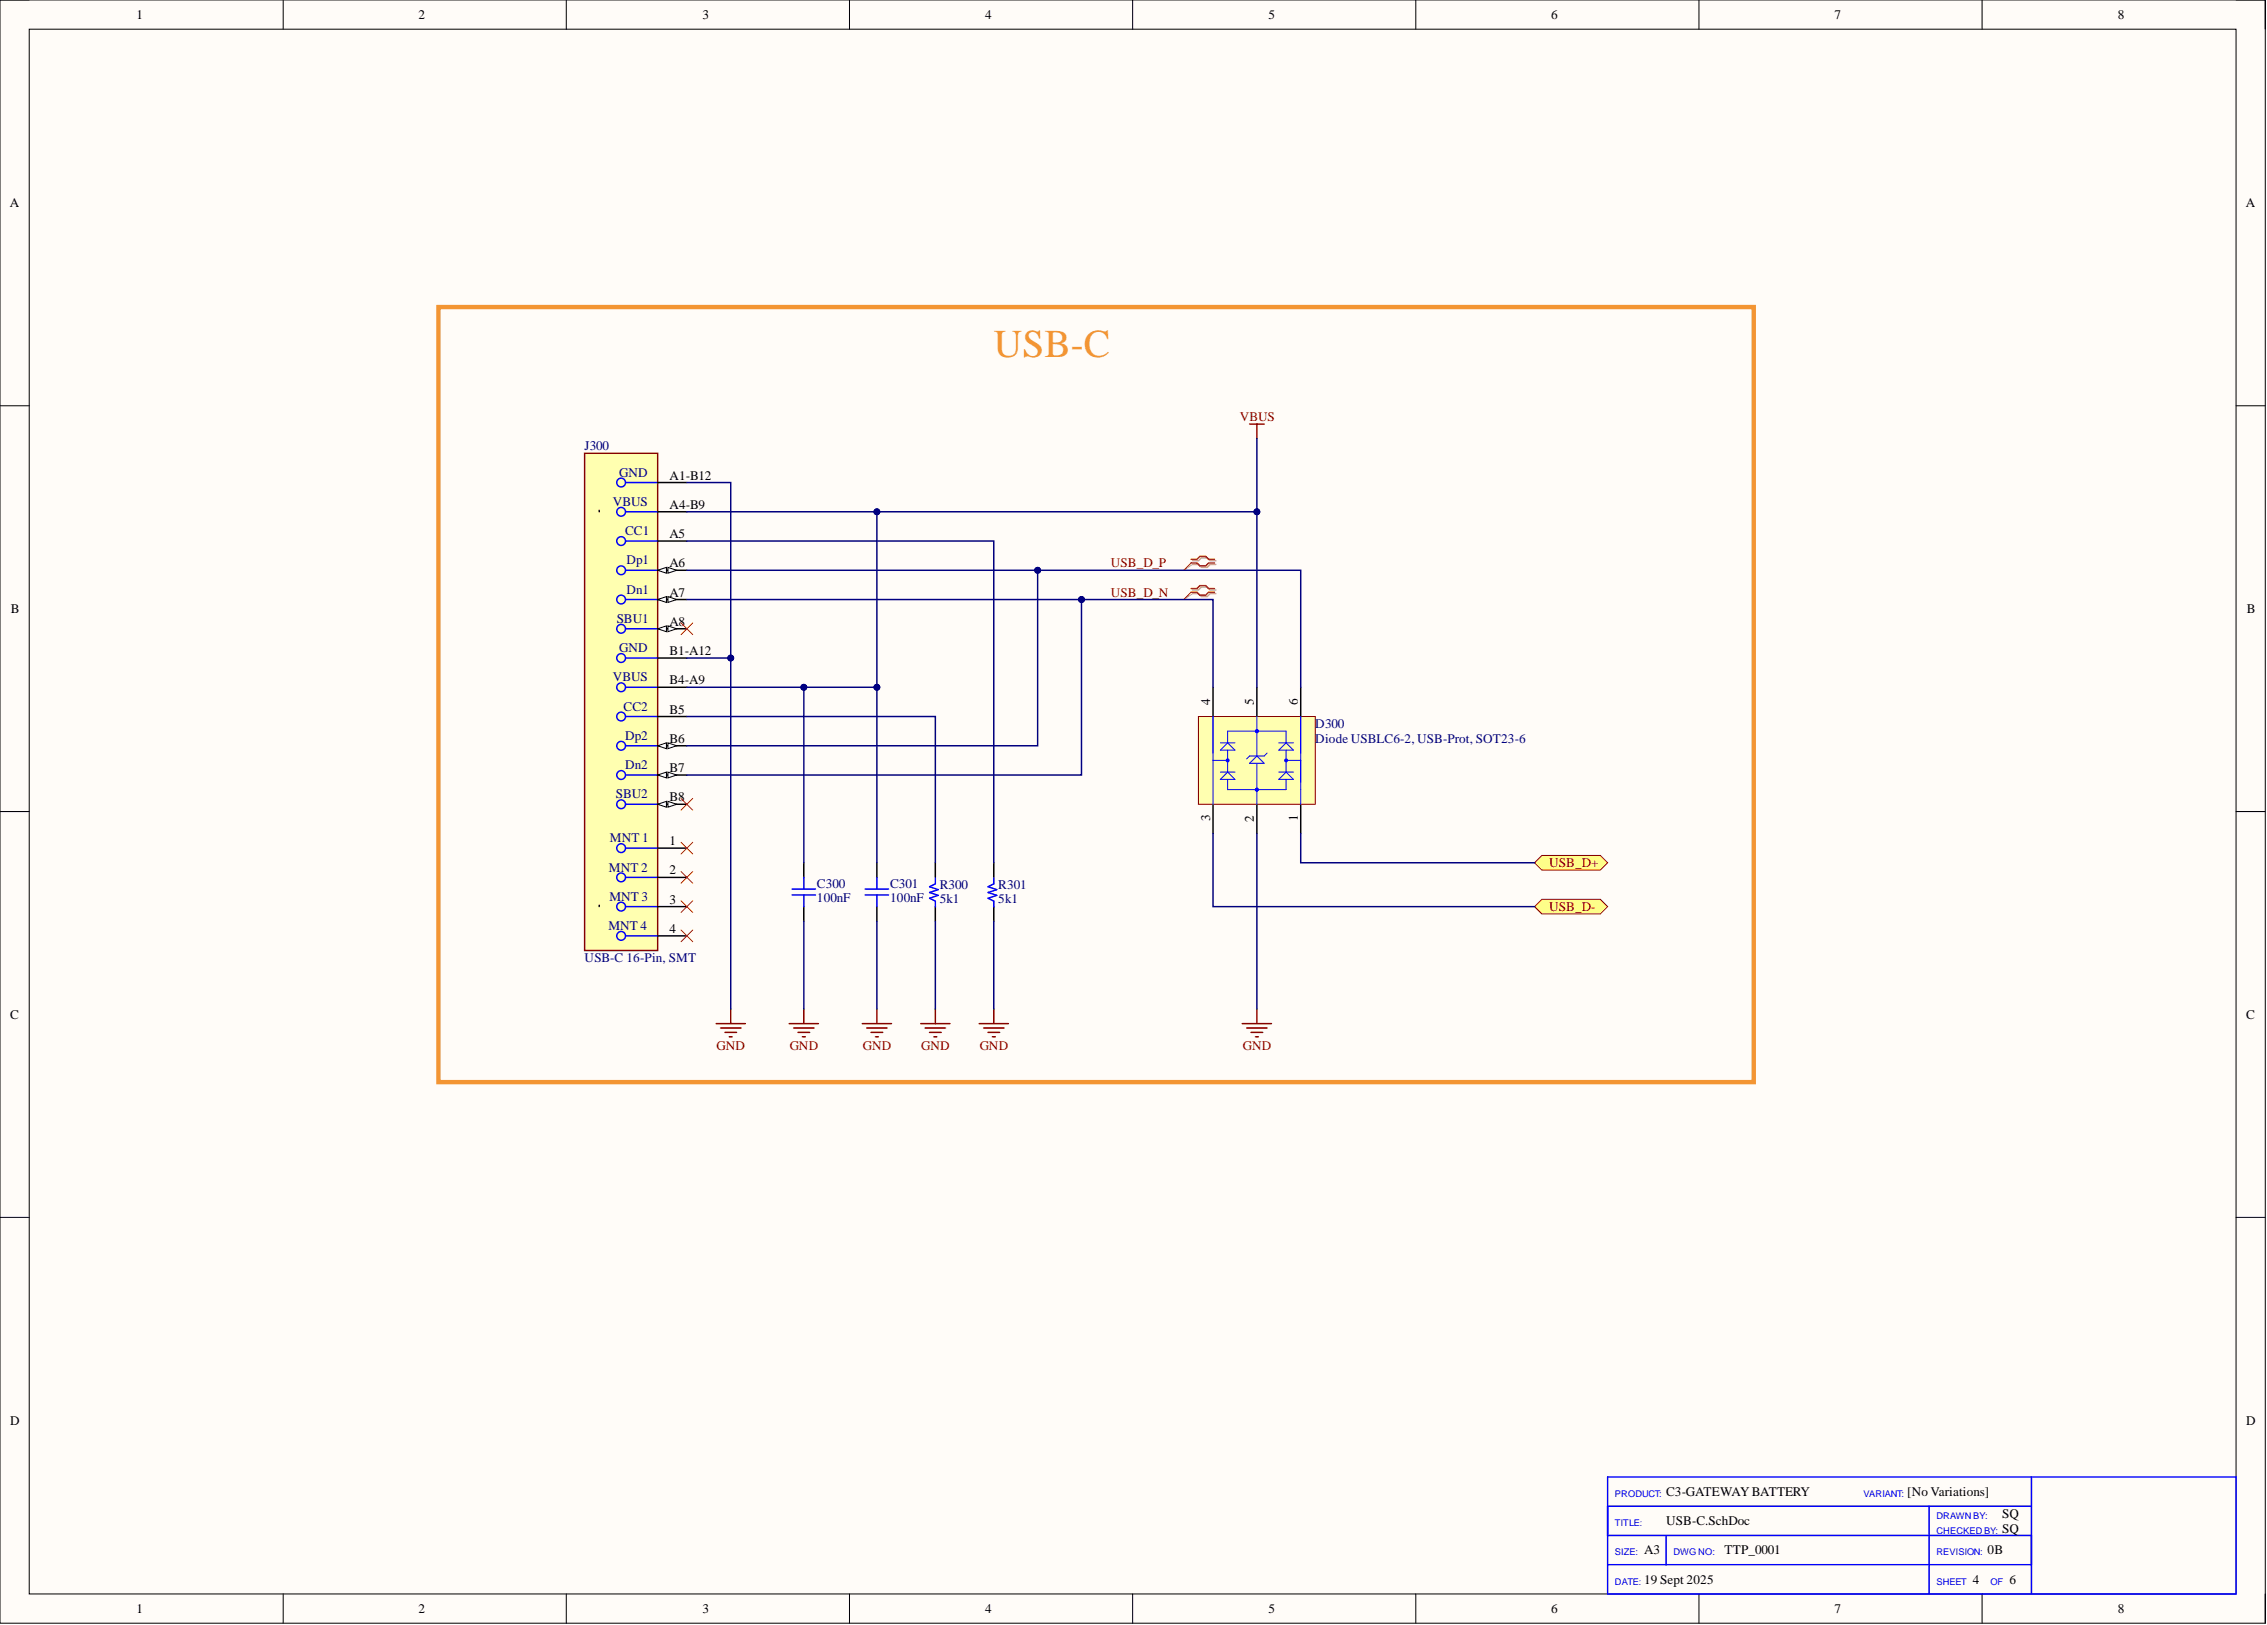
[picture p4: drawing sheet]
<svg xmlns="http://www.w3.org/2000/svg" width="393mm" height="282mm" viewBox="0 0 393 282" stroke-linecap="round" stroke-linejoin="round" font-family="sans-serif">
<defs><g id="words">
<text font-size="6.8" fill="#f39533" x="172.4" y="61.9">USB-C</text>
<g font-size="2.3">
<text x="23.7" y="3.3">1</text>
<text x="72.6" y="3.3">2</text>
<text x="121.9" y="3.3">3</text>
<text x="170.9" y="3.3">4</text>
<text x="220.1" y="3.3">5</text>
<text x="269.1" y="3.3">6</text>
<text x="318.3" y="3.3">7</text>
<text x="367.4" y="3.3">8</text>
<text x="1.7" y="35.9">A</text>
<text x="389.7" y="35.9">A</text>
<text x="116.1" y="83.2">A1-B12</text>
<text x="116.1" y="88.3">A4-B9</text>
<text x="116.1" y="93.3">A5</text>
<text x="116.1" y="98.4">A6</text>
<text x="1.9" y="106.4">B</text>
<text x="116.1" y="103.5">A7</text>
<text x="389.8" y="106.4">B</text>
<text x="116.1" y="108.6">A8</text>
<text x="116.1" y="113.6">B1-A12</text>
<text x="116.1" y="118.7">B4-A9</text>
<text x="116.1" y="123.8">B5</text>
<text x="210" y="122.3" transform="rotate(-90 210 122.3)">4</text>
<text x="217.6" y="122.3" transform="rotate(-90 217.6 122.3)">5</text>
<text x="225.2" y="122.3" transform="rotate(-90 225.2 122.3)">6</text>
<text x="116.1" y="128.9">B6</text>
<text x="116.1" y="133.9">B7</text>
<text x="116.1" y="139">B8</text>
<text x="210" y="142.5" transform="rotate(-90 210 142.5)">3</text>
<text x="217.6" y="142.6" transform="rotate(-90 217.6 142.6)">2</text>
<text x="225.2" y="142.4" transform="rotate(-90 225.2 142.4)">1</text>
<text x="116.1" y="146.6">1</text>
<text x="116.1" y="151.7">2</text>
<text x="116.1" y="156.8">3</text>
<text x="116.1" y="161.8">4</text>
<text x="1.8" y="176.7">C</text>
<text x="389.8" y="176.7">C</text>
<text x="1.8" y="247.1">D</text>
<text x="389.8" y="247.1">D</text>
<text x="289.1" y="259.5">C3-GATEWAYBATTERY</text>
<text x="330.9" y="259.5">[No Variations]</text>
<text x="347.4" y="263.3">SQ</text>
<text x="285.3" y="269.6">A3</text>
<text x="289.1" y="264.6">USB-C.SchDoc</text>
<text x="299.2" y="269.6">TTP_0001</text>
<text x="344.9" y="269.6">0B</text>
<text x="347.4" y="265.8">SQ</text>
<text x="285.3" y="274.7">19 Sept 2025</text>
<text x="342.3" y="274.7">4</text>
<text x="348.7" y="274.7">6</text>
<text x="23.7" y="279.8">1</text>
<text x="72.6" y="279.8">2</text>
<text x="121.9" y="279.8">3</text>
<text x="170.9" y="279.8">4</text>
<text x="220.1" y="279.8">5</text>
<text x="269.1" y="279.8">6</text>
<text x="318.3" y="279.8">7</text>
<text x="367.4" y="279.8">8</text>
</g>
<g font-size="2.3" fill="#800000">
<text x="215.1" y="73">VBUS</text>
<text x="192.7" y="98.4">USB_D_P</text>
<text x="192.7" y="103.5">USB_D_N</text>
<text x="268.8" y="150.4">USB_D+</text>
<text x="268.8" y="158">USB_D-</text>
<text x="124.3" y="182.1">GND</text>
<text x="137" y="182.1">GND</text>
<text x="149.7" y="182.1">GND</text>
<text x="159.8" y="182.1">GND</text>
<text x="170" y="182.1">GND</text>
<text x="215.6" y="182.1">GND</text>
</g>
<g font-size="2.3" fill="#000080">
<text x="101.4" y="78.1">J300</text>
<text x="107.4" y="82.7">GND</text>
<text x="106.3" y="87.8">VBUS</text>
<text x="108.4" y="92.8">CC1</text>
<text x="108.7" y="97.9">Dp1</text>
<text x="108.7" y="103">Dn1</text>
<text x="107" y="108.1">SBU1</text>
<text x="107.4" y="113.1">GND</text>
<text x="106.3" y="118.2">VBUS</text>
<text x="108.2" y="123.3">CC2</text>
<text x="108.4" y="128.3">Dp2</text>
<text x="228.2" y="126.3">D300</text>
<text x="228.2" y="128.9">Diode USBLC6-2, USB-Prot, SOT23-6</text>
<text x="108.4" y="133.4">Dn2</text>
<text x="106.8" y="138.5">SBU2</text>
<text x="105.8" y="146.1">MNT 1</text>
<text x="105.7" y="151.2">MNT 2</text>
<text x="141.8" y="154">C300</text>
<text x="154.4" y="154">C301</text>
<text x="163.1" y="154.1">R300</text>
<text x="173.2" y="154.1">R301</text>
<text x="105.6" y="161.3">MNT 4</text>
<text x="105.7" y="156.2">MNT 3</text>
<text x="141.8" y="156.5">100nF</text>
<text x="154.4" y="156.5">100nF</text>
<text x="163.1" y="156.7">5k1</text>
<text x="173.2" y="156.7">5k1</text>
<text x="101.4" y="166.9">USB-C 16-Pin, SMT</text>
</g>
<g font-size="1.6" fill="#00f">
<text x="280.2" y="259.7">PRODUCT:</text>
<text x="323.3" y="259.7">VARIANT:</text>
<text x="336" y="263.5">DRAWNBY:</text>
<text x="280.2" y="269.8">SIZE:</text>
<text x="280.2" y="264.7">TITLE:</text>
<text x="290.3" y="269.8">DWG NO:</text>
<text x="336" y="269.8">REVISION:</text>
<text x="336" y="266">CHECKED BY:</text>
<text x="280.2" y="274.9">DATE:</text>
<text x="336" y="274.9">SHEET</text>
<text x="345.4" y="274.9">OF</text>
</g>
</g></defs>
<path d="M0 0h393v281.6h-393z" fill-rule="evenodd" fill="#fffcf8"/>
<path d="M0 0h393v281.6h-393z" fill="none" stroke="#000" stroke-width=".17"/>
<path d="M5.1 5.1h382.9v271.4h-382.9z" fill-rule="evenodd" fill="#fffcf8"/>
<g fill="none" stroke="#000" stroke-width=".17">
<path d="M0 0h5.1M49.1 0v5.1M98.3 0v5.1M147.4 0v5.1M196.5 0v5.1M245.7 0v5.1M294.8 0v5.1M343.9 0v5.1M388 0h5v5.1M5.1 5.1h382.9v271.4h-382.9zM0 70.4h5.1M388 70.4h5"/>
<path d="M0 140.8h5.1M388 140.8h5M0 211.2h5.1M388 211.2h5M49.1 276.5v5.1M98.3 276.5v5.1M147.4 276.5v5.1M196.5 276.5v5.1M245.7 276.5v5.1M294.8 276.5v5.1M343.9 276.5v5.1M393 276.5v5.1"/>
</g>
<path d="M278.9 256.2h109.1v20.3h-109.1zM352.5 256.2v20.3M278.9 271.4h73.6M278.9 266.3h73.6M278.9 261.3h73.6M289.1 266.3v5.1M334.7 261.3v15.2" fill="none" stroke="#00f" stroke-width=".25"/>
<path d="M101.4 78.6h12.7v86.3h-12.7z" fill-rule="evenodd" fill="#ffffb0"/>
<path d="M101.4 78.6h12.7v86.3h-12.7z" fill="none" stroke="#800000" stroke-width=".25"/>
<g fill="none" stroke="#00f" stroke-width=".25">
<path d="M108.5 83.7h5.6M108.5 88.8h5.6M108.5 93.8h5.6M108.5 98.9h5.6M108.5 104h5.6M108.5 109.1h5.6M108.5 114.1h5.6M108.5 119.2h5.6M108.5 124.3h5.6M108.5 129.4h5.6M108.5 134.4h5.6M108.5 139.5h5.6"/>
<path d="M108.5 147.1h5.6M108.5 152.2h5.6M108.5 157.3h5.6M108.5 162.3h5.6"/>
<circle cx="107.8" cy="88.8" r=".76"/>
<circle cx="107.8" cy="98.9" r=".76"/>
<circle cx="107.8" cy="93.8" r=".76"/>
<circle cx="107.8" cy="83.7" r=".76"/>
<circle cx="107.8" cy="119.2" r=".76"/>
<circle cx="107.8" cy="114.1" r=".76"/>
<circle cx="107.8" cy="104" r=".76"/>
<circle cx="107.8" cy="109.1" r=".76"/>
<circle cx="107.8" cy="129.4" r=".76"/>
<circle cx="107.8" cy="134.4" r=".76"/>
<circle cx="107.8" cy="139.5" r=".76"/>
<circle cx="107.8" cy="124.3" r=".76"/>
<circle cx="107.8" cy="157.3" r=".76"/>
<circle cx="107.8" cy="147.1" r=".76"/>
<circle cx="107.8" cy="152.2" r=".76"/>
<circle cx="107.8" cy="162.3" r=".76"/>
</g>
<path d="M114.1 83.7h5.1M114.1 88.8h5.1M114.1 93.8h5.1M114.1 98.9h5.1M114.1 147.1h5.1M114.1 152.2h5.1M114.1 157.3h5.1M114.1 162.3h5.1" fill="none" stroke="#000" stroke-width=".25"/>
<path d="M114.1 98.9l1.5-.5v1z" fill="#f8fcff"/>
<path d="M114.1 98.9l1.5-.5v1z" fill="none" stroke="#000" stroke-width=".17"/>
<path d="M115.9 98.4l1.5 .5-1.5 .5z" fill="#f8fcff"/>
<path d="M115.9 98.4l1.5 .5-1.5 .5z" fill="none" stroke="#000" stroke-width=".17"/>
<path d="M114.1 104h5.1" fill="none" stroke="#000" stroke-width=".25"/>
<path d="M114.1 104l1.5-.5v1z" fill="#f8fcff"/>
<path d="M114.1 104l1.5-.5v1z" fill="none" stroke="#000" stroke-width=".17"/>
<path d="M115.9 103.5l1.5 .5-1.5 .5z" fill="#f8fcff"/>
<path d="M115.9 103.5l1.5 .5-1.5 .5z" fill="none" stroke="#000" stroke-width=".17"/>
<path d="M114.1 109.1h5.1" fill="none" stroke="#000" stroke-width=".25"/>
<path d="M114.1 109.1l1.5-.5v1z" fill="#f8fcff"/>
<path d="M114.1 109.1l1.5-.5v1z" fill="none" stroke="#000" stroke-width=".17"/>
<path d="M115.9 108.6l1.5 .5-1.5 .5z" fill="#f8fcff"/>
<path d="M115.9 108.6l1.5 .5-1.5 .5z" fill="none" stroke="#000" stroke-width=".17"/>
<path d="M114.1 114.1h5.1M114.1 119.2h5.1M114.1 124.3h5.1M114.1 129.4h5.1" fill="none" stroke="#000" stroke-width=".25"/>
<path d="M114.1 129.4l1.5-.5v1z" fill="#f8fcff"/>
<path d="M114.1 129.4l1.5-.5v1z" fill="none" stroke="#000" stroke-width=".17"/>
<path d="M115.9 128.9l1.5 .5-1.5 .5z" fill="#f8fcff"/>
<path d="M115.9 128.9l1.5 .5-1.5 .5z" fill="none" stroke="#000" stroke-width=".17"/>
<path d="M114.1 134.4h5.1" fill="none" stroke="#000" stroke-width=".25"/>
<path d="M114.1 134.4l1.5-.5v1z" fill="#f8fcff"/>
<path d="M114.1 134.4l1.5-.5v1z" fill="none" stroke="#000" stroke-width=".17"/>
<path d="M115.9 133.9l1.5 .5-1.5 .5z" fill="#f8fcff"/>
<path d="M115.9 133.9l1.5 .5-1.5 .5z" fill="none" stroke="#000" stroke-width=".17"/>
<path d="M114.1 139.5h5.1" fill="none" stroke="#000" stroke-width=".25"/>
<path d="M114.1 139.5l1.5-.5v1z" fill="#f8fcff"/>
<path d="M114.1 139.5l1.5-.5v1z" fill="none" stroke="#000" stroke-width=".17"/>
<path d="M115.9 139l1.5 .5-1.5 .5z" fill="#f8fcff"/>
<path d="M115.9 139l1.5 .5-1.5 .5z" fill="none" stroke="#000" stroke-width=".17"/>
<path d="M104 88.5v.3M210.5 119.2v5.1M218.1 119.2v5.1M225.7 119.2v5.1M210.5 139.5v5.1M218.1 139.5v5.1M225.7 139.5v5.1M104 157v.3" fill="none" stroke="#000" stroke-width=".25"/>
<g fill="none" stroke="#800000" stroke-width=".25">
<path d="M124.3 177.6h5M125 178.3h3.6M125.8 179.1h2M126.5 179.8h.5M126.8 175v2.6M136.9 177.6h5.1M137.7 178.3h3.5M138.5 179.1h2M139.2 179.8h.5M139.5 175v2.6M159.8 177.6h5M160.5 178.3h3.6"/>
<path d="M161.3 179.1h2M162 179.8h.5M162.3 175v2.6M169.9 177.6h5.1M170.7 178.3h3.5M171.4 179.1h2M172.2 179.8h.5M172.4 175v2.6"/>
</g>
<path d="M118.2 108.1l2 2M120.2 108.1l-2 2M118.2 138.5l2 2M120.2 138.5l-2 2M118.2 146.1l2 2M118.2 151.2l2 2M118.2 156.2l2 2.1M120.2 146.1l-2 2M120.2 151.2l-2 2M120.2 156.2l-2 2.1M118.2 161.3l2 2.1M120.2 161.3l-2 2.1" fill="none" stroke="#f00" stroke-width=".17"/>
<path d="M207.9 124.3h20.3v15.2h-20.3z" fill-rule="evenodd" fill="#ffffb0"/>
<path d="M207.9 124.3h20.3v15.2h-20.3z" fill="none" stroke="#800000" stroke-width=".17"/>
<g fill="none" stroke="#00f" stroke-width=".17">
<path d="M211.7 128.9h2.6M211.7 133.9h2.6M213 128.9l1.3 1.2h-2.6zM213 133.9l1.3 1.3h-2.6zM213 130.1v3.8M218.1 131.1l1.2 1.3h-2.5zM218.1 124.3v2.5M221.9 128.9h2.5M221.9 133.9h2.5M223.2 128.9l1.2 1.2h-2.5zM223.2 133.9l1.2 1.3h-2.5zM223.2 130.1v3.8"/>
<path d="M225.7 131.9v7.6"/>
</g>
<circle cx="218.1" cy="126.8" r=".26" fill="#00f"/>
<g fill="none" stroke="#00f" stroke-width=".17">
<path d="M213 131.9h-2.5v7.6M219.9 130.6l-.6 .5h-2.5l-.5 .5"/>
<circle cx="218.1" cy="126.8" r=".26"/>
</g>
<circle cx="213" cy="131.9" r=".26" fill="#00f"/>
<g fill="none" stroke="#00f" stroke-width=".17">
<path d="M213 126.8h10.2M218.1 137v2.5"/>
<circle cx="213" cy="131.9" r=".26"/>
</g>
<circle cx="218.1" cy="137" r=".26" fill="#00f"/>
<g fill="none" stroke="#00f" stroke-width=".17">
<path d="M223.2 131.9h2.5"/>
<circle cx="218.1" cy="137" r=".26"/>
</g>
<circle cx="223.2" cy="131.9" r=".26" fill="#00f"/>
<g fill="none" stroke="#00f" stroke-width=".17">
<path d="M218.1 126.8v4.3"/>
<circle cx="223.2" cy="131.9" r=".26"/>
</g>
<circle cx="218.1" cy="126.8" r=".26" fill="#00f"/>
<g fill="none" stroke="#00f" stroke-width=".17">
<path d="M218.1 132.4v4.6"/>
<circle cx="218.1" cy="126.8" r=".26"/>
</g>
<circle cx="218.1" cy="137" r=".26" fill="#00f"/>
<g fill="none" stroke="#00f" stroke-width=".17">
<path d="M210.5 124.3v7.6M213 135.2v1.8h10.2v-1.8M213 126.8v2.1M223.2 126.8v2.1M225.7 124.3v7.6"/>
<circle cx="218.1" cy="137" r=".26"/>
</g>
<path d="M215.5 177.6h5.1M216.3 178.3h3.6M217.1 179.1h2M217.8 179.8h.5M218.1 175v2.6" fill="none" stroke="#800000" stroke-width=".25"/>
<path d="M267.5 148.4h10.2l1.2 1.3-1.2 1.2h-10.2l-1.2-1.2z" fill-rule="evenodd" fill="#ffff80"/>
<path d="M267.5 148.4h10.2l1.2 1.3-1.2 1.2h-10.2l-1.2-1.2z" fill="none" stroke="#800000" stroke-width=".17"/>
<path d="M267.5 156h10.2l1.2 1.3-1.2 1.2h-10.2l-1.2-1.2z" fill-rule="evenodd" fill="#ffff80"/>
<path d="M267.5 156h10.2l1.2 1.3-1.2 1.2h-10.2l-1.2-1.2z" fill="none" stroke="#800000" stroke-width=".17"/>
<path d="M216.8 73.6h2.5M218.1 73.6v2.5M149.6 177.6h5.1M150.4 178.3h3.5M151.1 179.1h2.1M151.9 179.8h.5M152.1 175v2.6" fill="none" stroke="#800000" stroke-width=".25"/>
<path d="M206.9 97.3h1l.5-.5h1.1l.5 .5h1M206.9 97.9h1l.5 .5h1.1l.5-.5h1M206.9 102.3h1l.5-.5h1.1l.5 .5h1M206.9 103h1l.5 .5h1.1l.5-.5h1" fill="none" stroke="#d0a19e" stroke-width=".25"/>
<path d="M206.9 97.9l-1.5 1M206.9 103l-1.5 1" fill="none" stroke="#d0a19e" stroke-width=".17"/>
<path d="M206.7 97h1l.5-.5h1l.5 .5h1M206.7 97.7h1l.5 .5h1l.5-.5h1M206.7 102.1h1l.5-.5h1l.5 .5h1M206.7 102.7h1l.5 .5h1l.5-.5h1" fill="none" stroke="#f00" stroke-width=".25"/>
<path d="M206.7 97.7l-1.3 1.2M206.7 102.7l-1.3 1.3" fill="none" stroke="#f00" stroke-width=".17"/>
<path d="M139.5 149.7v2.5M139.5 157.3v2.5M152.1 149.7v2.5M152.1 157.3v2.5M162.3 149.7v2.5M162.3 157.3v2.5M172.4 149.7v2.5M172.4 157.3v2.5" fill="none" stroke="#000" stroke-width=".25"/>
<path d="M137.4 154.2h4.1M137.4 155.2h4.1M139.5 152.2v2M139.5 155.2v2.1M150.1 154.2h4.1M150.1 155.2h4.1M152.1 152.2v2M152.1 155.2v2.1M162.3 152.3v1l-1 .5 1.5 .5-1.5 .5 1.5 .5-1.5 .5 1 .5v1M172.4 152.3v1l-1 .5 1.5 .5-1.5 .5 1.5 .5-1.5 .5 1 .5v1" fill="none" stroke="#00f" stroke-width=".25"/>
<path d="M119.2 93.8h53.2v55.9M119.2 114.1h7.6M119.2 124.3h43.1v25.4M162.3 159.8v15.2M172.4 159.8v15.2" fill="none" stroke="#000080" stroke-width=".25"/>
<circle cx="126.8" cy="114.1" r=".51" fill="#000080"/>
<circle cx="126.8" cy="114.1" r=".51" fill="none" stroke="#000080" stroke-width=".17"/>
<path d="M180 98.9v30.5h-60.8" fill="none" stroke="#000080" stroke-width=".25"/>
<circle cx="180" cy="98.9" r=".51" fill="#000080"/>
<circle cx="180" cy="98.9" r=".51" fill="none" stroke="#000080" stroke-width=".17"/>
<path d="M187.6 104h22.9v15.2" fill="none" stroke="#000080" stroke-width=".25"/>
<circle cx="187.7" cy="104" r=".51" fill="#000080"/>
<circle cx="187.7" cy="104" r=".51" fill="none" stroke="#000080" stroke-width=".17"/>
<path d="M119.2 104h68.4v30.4h-68.4" fill="none" stroke="#000080" stroke-width=".25"/>
<circle cx="187.7" cy="104" r=".51" fill="#000080"/>
<circle cx="187.7" cy="104" r=".51" fill="none" stroke="#000080" stroke-width=".17"/>
<path d="M152.1 88.8h66v30.4M139.5 159.8v15.2" fill="none" stroke="#000080" stroke-width=".25"/>
<circle cx="152.1" cy="88.8" r=".51" fill="#000080"/>
<circle cx="152.1" cy="88.8" r=".51" fill="none" stroke="#000080" stroke-width=".17"/>
<circle cx="218.1" cy="88.8" r=".51" fill="#000080"/>
<circle cx="218.1" cy="88.8" r=".51" fill="none" stroke="#000080" stroke-width=".17"/>
<path d="M218.1 76.1v12.7M210.5 144.6v12.7h55.8M218.1 144.6v30.4M225.7 144.6v5.1h40.6" fill="none" stroke="#000080" stroke-width=".25"/>
<circle cx="218.1" cy="88.8" r=".51" fill="#000080"/>
<circle cx="218.1" cy="88.8" r=".51" fill="none" stroke="#000080" stroke-width=".17"/>
<path d="M119.2 98.9h106.5v20.3" fill="none" stroke="#000080" stroke-width=".25"/>
<circle cx="180" cy="98.9" r=".51" fill="#000080"/>
<circle cx="180" cy="98.9" r=".51" fill="none" stroke="#000080" stroke-width=".17"/>
<path d="M119.2 83.7h7.6v91.3" fill="none" stroke="#000080" stroke-width=".25"/>
<circle cx="126.8" cy="114.1" r=".51" fill="#000080"/>
<circle cx="126.8" cy="114.1" r=".51" fill="none" stroke="#000080" stroke-width=".17"/>
<path d="M152.1 119.2v30.5M152.1 159.8v15.2" fill="none" stroke="#000080" stroke-width=".25"/>
<circle cx="152.1" cy="119.2" r=".51" fill="#000080"/>
<circle cx="152.1" cy="119.2" r=".51" fill="none" stroke="#000080" stroke-width=".17"/>
<path d="M119.2 88.8h32.9v30.4h-32.9" fill="none" stroke="#000080" stroke-width=".25"/>
<circle cx="152.1" cy="88.8" r=".51" fill="#000080"/>
<circle cx="152.1" cy="88.8" r=".51" fill="none" stroke="#000080" stroke-width=".17"/>
<circle cx="152.1" cy="119.2" r=".51" fill="#000080"/>
<circle cx="152.1" cy="119.2" r=".51" fill="none" stroke="#000080" stroke-width=".17"/>
<circle cx="139.5" cy="119.2" r=".51" fill="#000080"/>
<circle cx="139.5" cy="119.2" r=".51" fill="none" stroke="#000080" stroke-width=".17"/>
<path d="M139.5 119.2v30.5" fill="none" stroke="#000080" stroke-width=".25"/>
<circle cx="139.5" cy="119.2" r=".51" fill="#000080"/>
<circle cx="139.5" cy="119.2" r=".51" fill="none" stroke="#000080" stroke-width=".17"/>
<path d="M76.1 53.3h228.2v134.4h-228.2z" fill="none" stroke="#f39533" stroke-width=".76"/>
<use href="#words"/>
</svg>
